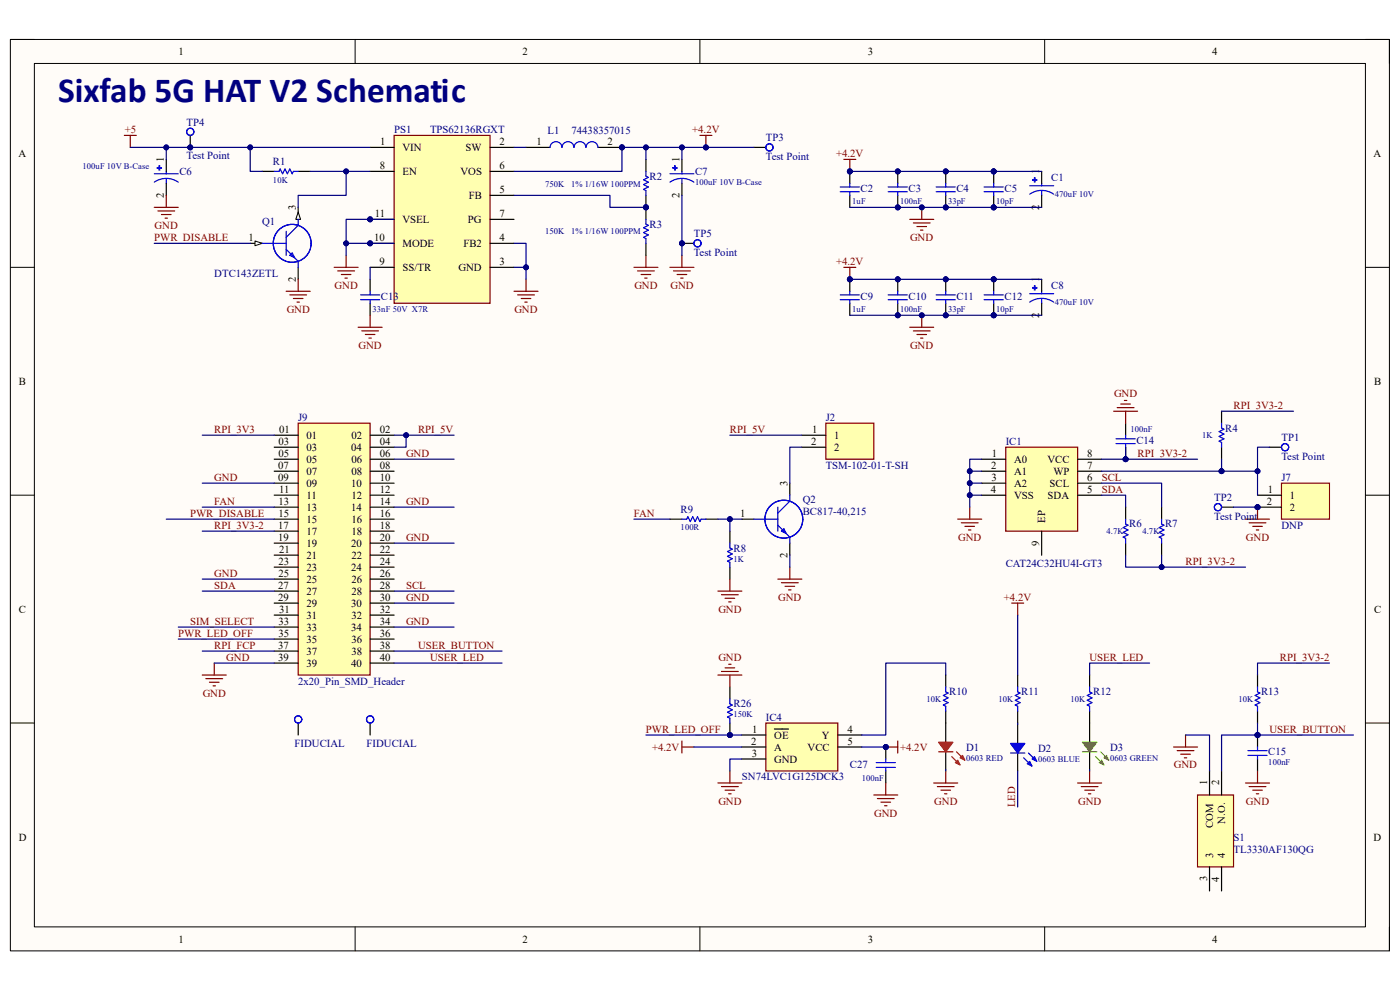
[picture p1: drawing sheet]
<svg xmlns="http://www.w3.org/2000/svg" width="297mm" height="210mm" viewBox="0 0 297 210" stroke-linecap="round" stroke-linejoin="round" font-family="sans-serif">
<defs><g id="words">
<text font-size="7.5" fill="#000080" x="12.4" y="21.6">Sixfab 5G HAT V2 Schematic</text>
<g font-size="2.3">
<text x="37.9" y="11.7">1</text>
<text x="110.9" y="11.7">2</text>
<text x="184.1" y="11.7">3</text>
<text x="257.1" y="11.7">4</text>
<text x="3.9" y="33.3">A</text>
<text x="34.8" y="34.3" transform="rotate(-90 34.8 34.3)">1</text>
<text x="80.6" y="35.9">8</text>
<text x="80.7" y="30.7">1</text>
<text x="85.4" y="32">VIN</text>
<text x="98.8" y="32">SW</text>
<text x="106" y="30.7">2</text>
<text x="106" y="35.9">6</text>
<text x="113.8" y="30.7">1</text>
<text x="128.9" y="30.7">2</text>
<text x="144.2" y="34.3" transform="rotate(-90 144.2 34.3)">1</text>
<text x="291.4" y="33.3">A</text>
<text x="34.8" y="42" transform="rotate(-90 34.8 42)">2</text>
<text x="85.4" y="37.1">EN</text>
<text x="97.7" y="37.1">VOS</text>
<text x="106" y="40.9">5</text>
<text x="144.2" y="42" transform="rotate(-90 144.2 42)">2</text>
<text x="220.5" y="36.9" transform="rotate(-90 220.5 36.9)">1</text>
<text x="62.8" y="44.5" transform="rotate(-90 62.8 44.5)">3</text>
<text x="79.5" y="46">11</text>
<text x="85.4" y="47.3">VSEL</text>
<text x="99.3" y="47.3">PG</text>
<text x="99.5" y="42.2">FB</text>
<text x="106" y="46">7</text>
<text x="220.5" y="44.5" transform="rotate(-90 220.5 44.5)">2</text>
<text x="52.7" y="51.1">1</text>
<text x="79.4" y="51.1">10</text>
<text x="85.4" y="52.4">MODE</text>
<text x="98.3" y="52.4">FB2</text>
<text x="106" y="51.1">4</text>
<text x="62.8" y="59.8" transform="rotate(-90 62.8 59.8)">2</text>
<text x="80.5" y="56.2">9</text>
<text x="85.4" y="57.4">SS/TR</text>
<text x="97.3" y="57.4">GND</text>
<text x="106" y="56.2">3</text>
<text x="220.5" y="59.8" transform="rotate(-90 220.5 59.8)">1</text>
<text x="220.5" y="67.4" transform="rotate(-90 220.5 67.4)">2</text>
<text x="4" y="81.6">B</text>
<text x="291.5" y="81.6">B</text>
<text x="59.1" y="94.4">03</text>
<text x="59.2" y="91.8">01</text>
<text x="65" y="93.1">01</text>
<text x="65" y="95.6">03</text>
<text x="74.5" y="95.6">04</text>
<text x="74.5" y="93.1">02</text>
<text x="80.6" y="91.8">02</text>
<text x="80.6" y="94.4">04</text>
<text x="172.1" y="94.4">2</text>
<text x="172.3" y="91.8">1</text>
<text x="177" y="93.1">1</text>
<text x="177" y="95.6">2</text>
<text x="59" y="99.4">07</text>
<text x="59" y="102">09</text>
<text x="59.1" y="96.9">05</text>
<text x="65" y="98.2">05</text>
<text x="65" y="100.7">07</text>
<text x="74.5" y="98.2">06</text>
<text x="74.6" y="100.7">08</text>
<text x="80.6" y="96.9">06</text>
<text x="80.6" y="99.4">08</text>
<text x="80.6" y="102">10</text>
<text x="210.3" y="99.4">2</text>
<text x="210.4" y="102">3</text>
<text x="210.4" y="96.9">1</text>
<text x="215.1" y="98.2">A0</text>
<text x="215.1" y="100.7">A1</text>
<text x="222.2" y="98.2">VCC</text>
<text x="223.5" y="100.7">WP</text>
<text x="230.6" y="96.9">8</text>
<text x="230.6" y="99.4">7</text>
<text x="230.6" y="102">6</text>
<text x="59.1" y="107.1">13</text>
<text x="59.2" y="104.5">11</text>
<text x="65" y="103.3">09</text>
<text x="65" y="105.8">11</text>
<text x="74.5" y="103.3">10</text>
<text x="74.5" y="105.8">12</text>
<text x="80.6" y="104.5">12</text>
<text x="80.6" y="107.1">14</text>
<text x="167" y="103" transform="rotate(-90 167 103)">3</text>
<text x="210.2" y="104.5">4</text>
<text x="215.1" y="103.3">A2</text>
<text x="215.1" y="105.8">VSS</text>
<text x="222.2" y="105.8">SDA</text>
<text x="222.7" y="103.3">SCL</text>
<text x="230.6" y="104.5">5</text>
<text x="268.8" y="107.1">2</text>
<text x="268.9" y="104.5">1</text>
<text x="273.6" y="105.8">1</text>
<text x="59" y="112.1">17</text>
<text x="59.1" y="109.6">15</text>
<text x="65" y="108.3">13</text>
<text x="65" y="110.9">15</text>
<text x="65" y="113.4">17</text>
<text x="74.5" y="108.3">14</text>
<text x="74.5" y="110.9">16</text>
<text x="74.6" y="113.4">18</text>
<text x="80.6" y="109.6">16</text>
<text x="80.6" y="112.1">18</text>
<text x="157" y="109.6">1</text>
<text x="221.7" y="110.9" transform="rotate(-90 221.7 110.9)">EP</text>
<text x="273.6" y="108.3">2</text>
<text x="59" y="114.7">19</text>
<text x="59.1" y="119.8">23</text>
<text x="59.2" y="117.3">21</text>
<text x="65" y="116">19</text>
<text x="65" y="118.5">21</text>
<text x="74.5" y="116">20</text>
<text x="74.5" y="118.5">22</text>
<text x="80.6" y="114.7">20</text>
<text x="80.6" y="117.3">22</text>
<text x="80.6" y="119.8">24</text>
<text x="167" y="118.3" transform="rotate(-90 167 118.3)">2</text>
<text x="220.5" y="115.7" transform="rotate(-90 220.5 115.7)">9</text>
<text x="59" y="124.9">27</text>
<text x="59.1" y="122.3">25</text>
<text x="65" y="121.1">23</text>
<text x="65" y="123.6">25</text>
<text x="74.5" y="121.1">24</text>
<text x="74.5" y="123.6">26</text>
<text x="80.6" y="122.3">26</text>
<text x="80.6" y="124.9">28</text>
<text x="4" y="130">C</text>
<text x="59" y="127.4">29</text>
<text x="59.2" y="130">31</text>
<text x="65" y="126.2">27</text>
<text x="65" y="128.7">29</text>
<text x="65" y="131.2">31</text>
<text x="74.5" y="128.7">30</text>
<text x="74.5" y="131.2">32</text>
<text x="74.6" y="126.2">28</text>
<text x="80.6" y="127.4">30</text>
<text x="80.6" y="130">32</text>
<text x="291.5" y="130">C</text>
<text x="59" y="137.6">37</text>
<text x="59.1" y="135">35</text>
<text x="59.1" y="132.5">33</text>
<text x="65" y="133.8">33</text>
<text x="65" y="136.3">35</text>
<text x="74.5" y="133.8">34</text>
<text x="74.5" y="136.3">36</text>
<text x="80.6" y="132.5">34</text>
<text x="80.6" y="135">36</text>
<text x="80.6" y="137.6">38</text>
<text x="59" y="140.1">39</text>
<text x="65" y="138.9">37</text>
<text x="65" y="141.4">39</text>
<text x="74.5" y="141.4">40</text>
<text x="74.6" y="138.9">38</text>
<text x="80.6" y="140.1">40</text>
<text x="159.6" y="155.4">1</text>
<text x="179.8" y="155.4">4</text>
<text x="159.4" y="157.9">2</text>
<text x="159.5" y="160.5">3</text>
<text x="164.3" y="156.7">OE</text>
<text x="164.3" y="159.2">A</text>
<text x="164.3" y="161.8">GND</text>
<text x="171.3" y="159.2">VCC</text>
<text x="174.3" y="156.7">Y</text>
<text x="179.8" y="157.9">5</text>
<text x="256.1" y="166.6" transform="rotate(-90 256.1 166.6)">1</text>
<text x="258.7" y="166.6" transform="rotate(-90 258.7 166.6)">2</text>
<text x="4" y="178.3">D</text>
<text x="257.4" y="175.6" transform="rotate(-90 257.4 175.6)">COM</text>
<text x="259.9" y="174.7" transform="rotate(-90 259.9 174.7)">N.O.</text>
<text x="291.4" y="178.3">D</text>
<text x="257.4" y="182.1" transform="rotate(-90 257.4 182.1)">3</text>
<text x="259.9" y="182.1" transform="rotate(-90 259.9 182.1)">4</text>
<text x="256.1" y="186.9" transform="rotate(-90 256.1 186.9)">3</text>
<text x="258.7" y="187" transform="rotate(-90 258.7 187)">4</text>
<text x="37.9" y="199.9">1</text>
<text x="110.9" y="199.9">2</text>
<text x="184.1" y="199.9">3</text>
<text x="257.1" y="199.9">4</text>
</g>
<g font-size="2.3" fill="#800000">
<text x="26.5" y="28.2">+5</text>
<text x="146.9" y="28.2">+4.2V</text>
<text x="177.4" y="33.3">+4.2V</text>
<text x="32.7" y="51.1">PWR_DISABLE</text>
<text x="32.8" y="48.6">GND</text>
<text x="193.1" y="51.1">GND</text>
<text x="177.4" y="56.2">+4.2V</text>
<text x="71" y="61.3">GND</text>
<text x="134.6" y="61.3">GND</text>
<text x="142.2" y="61.3">GND</text>
<text x="60.8" y="66.4">GND</text>
<text x="109.1" y="66.4">GND</text>
<text x="76.1" y="74">GND</text>
<text x="193.1" y="74">GND</text>
<text x="236.3" y="84.2">GND</text>
<text x="261.7" y="86.7">RPI_3V3-2</text>
<text x="45.5" y="91.8">RPI_3V3</text>
<text x="88.7" y="91.8">RPI_5V</text>
<text x="154.9" y="91.8">RPI_5V</text>
<text x="45.5" y="102">GND</text>
<text x="86.1" y="96.9">GND</text>
<text x="233.7" y="102">SCL</text>
<text x="241.3" y="96.9">RPI_3V3-2</text>
<text x="45.5" y="107.1">FAN</text>
<text x="86.1" y="107.1">GND</text>
<text x="233.7" y="104.5">SDA</text>
<text x="40.3" y="109.6">PWR_DISABLE</text>
<text x="45.5" y="112.1">RPI_3V3-2</text>
<text x="134.5" y="109.6">FAN</text>
<text x="86.1" y="114.7">GND</text>
<text x="203.3" y="114.7">GND</text>
<text x="251.5" y="119.8">RPI_3V3-2</text>
<text x="264.3" y="114.7">GND</text>
<text x="45.5" y="122.3">GND</text>
<text x="45.5" y="124.9">SDA</text>
<text x="86.2" y="124.9">SCL</text>
<text x="86.1" y="127.4">GND</text>
<text x="152.4" y="130">GND</text>
<text x="165.1" y="127.4">GND</text>
<text x="213" y="127.4">+4.2V</text>
<text x="37.8" y="135">PWR_LED_OFF</text>
<text x="40.3" y="132.5">SIM_SELECT</text>
<text x="45.5" y="137.6">RPI_FCP</text>
<text x="86.1" y="132.5">GND</text>
<text x="88.7" y="137.6">USER_BUTTON</text>
<text x="48" y="140.1">GND</text>
<text x="91.2" y="140.1">USER_LED</text>
<text x="152.4" y="140.1">GND</text>
<text x="231.1" y="140.1">USER_LED</text>
<text x="271.5" y="140.1">RPI_3V3-2</text>
<text x="43" y="147.8">GND</text>
<text x="137" y="155.4">PWR_LED_OFF</text>
<text x="269.3" y="155.4">USER_BUTTON</text>
<text x="138.3" y="159.2">+4.2V</text>
<text x="191" y="159.2">+4.2V</text>
<text x="249" y="163">GND</text>
<text x="152.4" y="170.7">GND</text>
<text x="185.5" y="173.2">GND</text>
<text x="198.2" y="170.7">GND</text>
<text x="215.4" y="171.2" transform="rotate(-90 215.4 171.2)">LED</text>
<text x="228.7" y="170.7">GND</text>
<text x="264.3" y="170.7">GND</text>
</g>
<g font-size="2.3" fill="#000080">
<text x="39.6" y="26.7">TP4</text>
<text x="83.6" y="28.2">PS1</text>
<text x="91.2" y="28.2">TPS62136RGXT</text>
<text x="116.2" y="28.4">L1</text>
<text x="121.2" y="28.4">74438357015</text>
<text x="162.5" y="30">TP3</text>
<text x="39.6" y="33.8">Test Point</text>
<text x="57.9" y="35.1">R1</text>
<text x="162.5" y="34">Test Point</text>
<text x="38.1" y="37.2">C6</text>
<text x="137.8" y="38.1">R2</text>
<text x="147.4" y="37.2">C7</text>
<text x="182.6" y="40.7">C2</text>
<text x="192.7" y="40.7">C3</text>
<text x="202.9" y="40.7">C4</text>
<text x="213.1" y="40.7">C5</text>
<text x="223" y="38.4">C1</text>
<text x="55.6" y="47.8">Q1</text>
<text x="137.8" y="48.3">R3</text>
<text x="147.2" y="50.3">TP5</text>
<text x="45.5" y="58.7">DTC143ZETL</text>
<text x="147.2" y="54.4">Test Point</text>
<text x="80.8" y="63.6">C13</text>
<text x="182.6" y="63.6">C9</text>
<text x="192.7" y="63.6">C10</text>
<text x="202.9" y="63.6">C11</text>
<text x="213.1" y="63.6">C12</text>
<text x="223" y="61.3">C8</text>
<text x="63.2" y="89.3">J9</text>
<text x="175.2" y="89.3">J2</text>
<text x="213.4" y="94.4">IC1</text>
<text x="241.1" y="94.1">C14</text>
<text x="259.9" y="91.6">R4</text>
<text x="271.9" y="93.6">TP1</text>
<text x="175.2" y="99.4">TSM-102-01-T-SH</text>
<text x="271.9" y="102">J7</text>
<text x="271.9" y="97.7">Test Point</text>
<text x="170.3" y="106.8">Q2</text>
<text x="257.6" y="106.3">TP2</text>
<text x="144.4" y="108.8">R9</text>
<text x="170.3" y="109.3">BC817-40,215</text>
<text x="239.6" y="111.9">R6</text>
<text x="247.2" y="111.9">R7</text>
<text x="257.6" y="110.4">Test Point</text>
<text x="271.9" y="112.1">DNP</text>
<text x="155.6" y="117">R8</text>
<text x="213.4" y="120.3">CAT24C32HU4I-GT3</text>
<text x="63.2" y="145.2">2x20_Pin_SMD_Header</text>
<text x="201.4" y="147.5">R10</text>
<text x="216.7" y="147.5">R11</text>
<text x="231.9" y="147.5">R12</text>
<text x="267.5" y="147.5">R13</text>
<text x="155.6" y="150.1">R26</text>
<text x="162.5" y="152.9">IC4</text>
<text x="62.5" y="158.5">FIDUCIAL</text>
<text x="77.8" y="158.5">FIDUCIAL</text>
<text x="205" y="159.2">D1</text>
<text x="220.2" y="159.5">D2</text>
<text x="235.5" y="159.2">D3</text>
<text x="269.1" y="160.2">C15</text>
<text x="157.4" y="165.6">SN74LVC1G125DCK3</text>
<text x="180.3" y="163">C27</text>
<text x="261.7" y="178.3">S1</text>
<text x="261.7" y="180.8">TL3330AF130QG</text>
</g>
<g font-size="1.8" fill="#000080">
<text x="17.5" y="35.9">100uF 10V B-Case</text>
<text x="57.9" y="38.7">10K</text>
<text x="115.7" y="39.8">750K</text>
<text x="121.2" y="39.8">1% 1/16W 100PPM</text>
<text x="147.4" y="39.3">100uF 10V B-Case</text>
<text x="223.8" y="41.9">470uF 10V</text>
<text x="180.8" y="43.3">1uF</text>
<text x="191" y="43.3">100nF</text>
<text x="201.1" y="43.3">33pF</text>
<text x="211.3" y="43.3">10pF</text>
<text x="115.7" y="49.7">150K</text>
<text x="121.2" y="49.7">1% 1/16W 100PPM</text>
<text x="223.8" y="64.8">470uF 10V</text>
<text x="79" y="66.2">33nF 50V X7R</text>
<text x="180.8" y="66.2">1uF</text>
<text x="191" y="66.2">100nF</text>
<text x="201.1" y="66.2">33pF</text>
<text x="211.3" y="66.2">10pF</text>
<text x="239.8" y="91.7">100nF</text>
<text x="255.1" y="92.9">1K</text>
<text x="144.4" y="112.5">100R</text>
<text x="234.7" y="113.3">4.7K</text>
<text x="242.4" y="113.3">4.7K</text>
<text x="155.6" y="119.1">1K</text>
<text x="196.6" y="148.9">10K</text>
<text x="211.8" y="148.9">10K</text>
<text x="227.1" y="148.9">10K</text>
<text x="262.7" y="148.9">10K</text>
<text x="155.6" y="152.2">150K</text>
<text x="205" y="161.4">0603 RED</text>
<text x="220.2" y="161.6">0603 BLUE</text>
<text x="235.5" y="161.4">0603 GREEN</text>
<text x="182.8" y="165.7">100nF</text>
<text x="269.1" y="162.4">100nF</text>
</g>
</g></defs>
<path d="M2.2 8.4h292.6v193.3h-292.6z" fill-rule="evenodd" fill="#fffcf8"/>
<path d="M2.2 8.4h292.6v193.3h-292.6z" fill="none" stroke="#000" stroke-width=".21"/>
<path d="M7.3 13.5h282.4v183.1h-282.4z" fill-rule="evenodd" fill="#fffcf8"/>
<g fill="none" stroke="#000" stroke-width=".21">
<path d="M2.2 8.4h5.1M7.3 13.5h282.4v183.1h-282.4zM75.3 8.4v5.1M148.5 8.4v5.1M221.6 8.4v5.1M289.7 8.4h5.1v5.1M2.2 56.7h5.1M289.7 56.7h5.1M2.2 105h5.1M289.7 105.1h5.1M2.2 153.4h5.1M289.7 153.4h5.1"/>
<path d="M75.3 196.6v5.1M148.5 196.6v5.1M221.6 196.6v5.1M294.8 196.6v5.1"/>
</g>
<circle cx="78.5" cy="51.6" r=".51" fill="#000080"/>
<circle cx="78.5" cy="51.6" r=".51" fill="none" stroke="#000080" stroke-width=".21"/>
<circle cx="78.5" cy="46.5" r=".51" fill="#000080"/>
<circle cx="78.5" cy="46.5" r=".51" fill="none" stroke="#000080" stroke-width=".21"/>
<path d="M83.6 28.7h20.4v35.6h-20.4z" fill-rule="evenodd" fill="#ffffb0"/>
<path d="M83.6 28.7h20.4v35.6h-20.4z" fill="none" stroke="#800000" stroke-width=".25"/>
<path d="M78.5 31.3h5.1M78.5 36.4h5.1M104 31.3h5.1M104 36.4h5.1M78.5 56.7h5.1M78.5 51.6h5.1M104 56.7h5.1M104 51.6h5.1M104 41.4h5.1M104 46.5h5.1" fill="none" stroke="#000" stroke-width=".25"/>
<circle cx="78.5" cy="51.6" r=".51" fill="#000080"/>
<circle cx="78.5" cy="51.6" r=".51" fill="none" stroke="#000080" stroke-width=".21"/>
<path d="M78.5 46.5h5.1" fill="none" stroke="#000" stroke-width=".25"/>
<circle cx="78.5" cy="46.5" r=".51" fill="#000080"/>
<circle cx="78.5" cy="46.5" r=".51" fill="none" stroke="#000080" stroke-width=".21"/>
<path d="M33.7 35.2h.2v.9h-.2z" fill-rule="evenodd" fill="#00f"/>
<path d="M33.7 35.2h.2v.9h-.2z" fill="none" stroke="#00f" stroke-width=".25"/>
<path d="M33.4 35.6h.8v.1h-.8z" fill-rule="evenodd" fill="#00f"/>
<path d="M32.7 38.6a4.4 4.4 0 0 1 5.1 0M32.7 36.9h5.1M33.4 35.6h.8v.1h-.8zM35.3 36.4v.5M35.3 37.9v1M76.5 62.6h4.1M76.5 63.6h4.1M78.5 61.8v.8M78.5 63.6v.7" fill="none" stroke="#00f" stroke-width=".25"/>
<path d="M35.3 33.8v2.6M35.3 38.9v2.5M78.5 59.3v2.5M78.5 64.3v2.6" fill="none" stroke="#000" stroke-width=".25"/>
<g fill="none" stroke="#800000" stroke-width=".25">
<path d="M26.4 28.7h2.5M27.6 28.7v2.6M32.7 44h5.1M33.5 44.8h3.6M34.3 45.5h2M35 46.3h.5M35.3 41.4v2.6M70.9 56.7h5.1M71.7 57.5h3.5M72.4 58.2h2.1M73.2 59h.5M73.4 54.2v2.5"/>
<path d="M76 69.4h5.1M76.7 70.2h3.6M77.5 71h2M78.3 71.7h.5M78.5 66.9v2.5M42.9 143.2h5.1M43.7 144h3.5M44.4 144.7h2.1M45.2 145.5h.5M45.5 140.7v2.5"/>
</g>
<circle cx="131.9" cy="31.3" r=".51" fill="#000080"/>
<circle cx="131.9" cy="31.3" r=".51" fill="none" stroke="#000080" stroke-width=".21"/>
<path d="M111.6 31.3h5.1M126.9 31.3h5" fill="none" stroke="#000" stroke-width=".25"/>
<circle cx="131.9" cy="31.3" r=".51" fill="#000080"/>
<circle cx="131.9" cy="31.3" r=".51" fill="none" stroke="#000080" stroke-width=".21"/>
<path d="M116.7 31.3a1.27 1.27 0 0 1 1.3-1.2 1.27 1.27 0 0 1 1.2 1.2 1.27 1.27 0 0 1 1.3-1.2 1.27 1.27 0 0 1 1.3 1.2 1.27 1.27 0 0 1 1.2-1.2 1.27 1.27 0 0 1 1.3 1.2 1.27 1.27 0 0 1 1.3-1.2 1.27 1.27 0 0 1 1.3 1.2" fill="none" stroke="#00f" stroke-width=".25"/>
<circle cx="137" cy="44" r=".51" fill="#000080"/>
<circle cx="137" cy="44" r=".51" fill="none" stroke="#000080" stroke-width=".21"/>
<path d="M137 33.8v2.6M137 41.4v2.6" fill="none" stroke="#000" stroke-width=".25"/>
<circle cx="137" cy="44" r=".51" fill="#000080"/>
<circle cx="137" cy="44" r=".51" fill="none" stroke="#000080" stroke-width=".21"/>
<path d="M137 36.4v1l.5 .2-1 .5 1 .5-1 .6 1 .5-1 .5 .5 .2v1" fill="none" stroke="#00f" stroke-width=".25"/>
<path d="M111.6 59.3v2.5M134.5 56.7h5.1M135.3 57.5h3.5M136 58.2h2.1M136.8 59h.5M137 54.2v2.5M109.1 61.8h5M109.8 62.6h3.6M110.6 63.3h2M111.3 64.1h.5" fill="none" stroke="#800000" stroke-width=".25"/>
<circle cx="137" cy="44" r=".51" fill="#000080"/>
<circle cx="137" cy="44" r=".51" fill="none" stroke="#000080" stroke-width=".21"/>
<path d="M137 44v2.5" fill="none" stroke="#000" stroke-width=".25"/>
<circle cx="137" cy="44" r=".51" fill="#000080"/>
<circle cx="137" cy="44" r=".51" fill="none" stroke="#000080" stroke-width=".21"/>
<path d="M137 51.6v2.6" fill="none" stroke="#000" stroke-width=".25"/>
<path d="M137 46.5v1.1l.5 .2-1 .5 1 .5-1 .5 1 .5-1 .6 .5 .2v1" fill="none" stroke="#00f" stroke-width=".25"/>
<path d="M148.5 28.7h2.5M149.8 28.7v2.6M142.1 56.7h5.1M142.9 57.5h3.5M143.6 58.2h2.1M144.4 59h.5M144.7 54.2v2.5" fill="none" stroke="#800000" stroke-width=".25"/>
<circle cx="149.8" cy="31.3" r=".51" fill="#000080"/>
<circle cx="149.8" cy="31.3" r=".51" fill="none" stroke="#000080" stroke-width=".21"/>
<path d="M143.1 35.2h.2v.9h-.2z" fill-rule="evenodd" fill="#00f"/>
<path d="M143.1 35.2h.2v.9h-.2z" fill="none" stroke="#00f" stroke-width=".25"/>
<path d="M142.8 35.6h.8v.1h-.8z" fill-rule="evenodd" fill="#00f"/>
<path d="M142.1 38.6a4.4 4.4 0 0 1 5.1 0M142.1 36.9h5.1M142.8 35.6h.8v.1h-.8zM144.7 36.4v.5M144.7 37.9v1" fill="none" stroke="#00f" stroke-width=".25"/>
<path d="M144.7 33.8v2.6M144.7 38.9v2.5" fill="none" stroke="#000" stroke-width=".25"/>
<circle cx="180.3" cy="36.4" r=".51" fill="#000080"/>
<circle cx="180.3" cy="36.4" r=".51" fill="none" stroke="#000080" stroke-width=".21"/>
<path d="M180.3 36.4v2.5M180.3 41.4v2.6" fill="none" stroke="#000" stroke-width=".25"/>
<circle cx="180.3" cy="36.4" r=".51" fill="#000080"/>
<circle cx="180.3" cy="36.4" r=".51" fill="none" stroke="#000080" stroke-width=".21"/>
<path d="M178.3 39.7h4M180.3 38.9v.8M178.3 40.7h4M180.3 40.7v.7" fill="none" stroke="#00f" stroke-width=".25"/>
<circle cx="190.5" cy="44" r=".51" fill="#000080"/>
<circle cx="190.5" cy="44" r=".51" fill="none" stroke="#000080" stroke-width=".21"/>
<circle cx="190.5" cy="36.4" r=".51" fill="#000080"/>
<circle cx="190.5" cy="36.4" r=".51" fill="none" stroke="#000080" stroke-width=".21"/>
<path d="M190.5 41.4v2.6" fill="none" stroke="#000" stroke-width=".25"/>
<circle cx="190.5" cy="44" r=".51" fill="#000080"/>
<circle cx="190.5" cy="44" r=".51" fill="none" stroke="#000080" stroke-width=".21"/>
<path d="M190.5 36.4v2.5" fill="none" stroke="#000" stroke-width=".25"/>
<circle cx="190.5" cy="36.4" r=".51" fill="#000080"/>
<circle cx="190.5" cy="36.4" r=".51" fill="none" stroke="#000080" stroke-width=".21"/>
<path d="M188.4 39.7h4.1M190.5 38.9v.8M188.4 40.7h4.1M190.5 40.7v.7" fill="none" stroke="#00f" stroke-width=".25"/>
<circle cx="200.6" cy="44" r=".51" fill="#000080"/>
<circle cx="200.6" cy="44" r=".51" fill="none" stroke="#000080" stroke-width=".21"/>
<circle cx="200.6" cy="36.4" r=".51" fill="#000080"/>
<circle cx="200.6" cy="36.4" r=".51" fill="none" stroke="#000080" stroke-width=".21"/>
<path d="M200.6 41.4v2.6" fill="none" stroke="#000" stroke-width=".25"/>
<circle cx="200.6" cy="44" r=".51" fill="#000080"/>
<circle cx="200.6" cy="44" r=".51" fill="none" stroke="#000080" stroke-width=".21"/>
<path d="M200.6 36.4v2.5" fill="none" stroke="#000" stroke-width=".25"/>
<circle cx="200.6" cy="36.4" r=".51" fill="#000080"/>
<circle cx="200.6" cy="36.4" r=".51" fill="none" stroke="#000080" stroke-width=".21"/>
<path d="M198.6 39.7h4.1M200.6 38.9v.8M198.6 40.7h4.1M200.6 40.7v.7" fill="none" stroke="#00f" stroke-width=".25"/>
<circle cx="210.8" cy="44" r=".51" fill="#000080"/>
<circle cx="210.8" cy="44" r=".51" fill="none" stroke="#000080" stroke-width=".21"/>
<circle cx="210.8" cy="36.4" r=".51" fill="#000080"/>
<circle cx="210.8" cy="36.4" r=".51" fill="none" stroke="#000080" stroke-width=".21"/>
<path d="M210.8 41.4v2.6" fill="none" stroke="#000" stroke-width=".25"/>
<circle cx="210.8" cy="44" r=".51" fill="#000080"/>
<circle cx="210.8" cy="44" r=".51" fill="none" stroke="#000080" stroke-width=".21"/>
<path d="M210.8 36.4v2.5" fill="none" stroke="#000" stroke-width=".25"/>
<circle cx="210.8" cy="36.4" r=".51" fill="#000080"/>
<circle cx="210.8" cy="36.4" r=".51" fill="none" stroke="#000080" stroke-width=".21"/>
<path d="M208.8 39.7h4.1M210.8 38.9v.8M208.8 40.7h4.1M210.8 40.7v.7" fill="none" stroke="#00f" stroke-width=".25"/>
<path d="M193 46.5h5.1M193.8 47.3h3.5M194.5 48.1h2.1M195.3 48.8h.5M195.5 44v2.5" fill="none" stroke="#800000" stroke-width=".25"/>
<circle cx="195.5" cy="44" r=".51" fill="#000080"/>
<circle cx="195.5" cy="44" r=".51" fill="none" stroke="#000080" stroke-width=".21"/>
<path d="M179 33.8h2.6M180.3 33.8v2.6" fill="none" stroke="#800000" stroke-width=".25"/>
<circle cx="180.3" cy="36.4" r=".51" fill="#000080"/>
<circle cx="180.3" cy="36.4" r=".51" fill="none" stroke="#000080" stroke-width=".21"/>
<path d="M219.5 37.7h.1v.9h-.1z" fill-rule="evenodd" fill="#00f"/>
<path d="M219.5 37.7h.1v.9h-.1z" fill="none" stroke="#00f" stroke-width=".25"/>
<path d="M219.1 38.1h.9v.1h-.9z" fill-rule="evenodd" fill="#00f"/>
<path d="M218.5 39.4h5M219.1 38.1h.9v.1h-.9zM221 38.9v.5M218.5 41.2a4.4 4.4 0 0 1 5 0M221 40.4v1" fill="none" stroke="#00f" stroke-width=".25"/>
<path d="M221 36.4v2.5M53.1 51.6h2.5M221 41.4v2.6" fill="none" stroke="#000" stroke-width=".25"/>
<path d="M54.1 51.1l1.5 .5-1.5 .5z" fill="#f8fcff"/>
<path d="M54.1 51.1l1.5 .5-1.5 .5z" fill="none" stroke="#000" stroke-width=".21"/>
<path d="M63.3 44v2.5M63.3 56.7v2.6" fill="none" stroke="#000" stroke-width=".25"/>
<path d="M63.3 45l.5 1.5h-1.1z" fill="#f8fcff"/>
<path d="M63.3 45l.5 1.5h-1.1z" fill="none" stroke="#000" stroke-width=".21"/>
<g fill="none" stroke="#00f" stroke-width=".25">
<path d="M58.2 36.4h1l.2-.6 .6 1.1 .5-1.1 .5 1.1 .5-1.1 .5 1.1 .2-.5h1.1M55.6 51.6h5.1M60.7 49.1v5.1M60.7 52.9l2.6 2.5v1.3M62 53.7l.5 1-1-.5zM63.3 46.5v1.3l-2.6 2.5"/>
<circle cx="62" cy="51.6" r="4"/>
</g>
<path d="M55.6 36.4h2.6M63.3 36.4h2.5" fill="none" stroke="#000" stroke-width=".25"/>
<path d="M63.3 59.3v2.5M60.7 61.8h5.1M61.5 62.6h3.5M62.2 63.3h2.1M63 64.1h.5" fill="none" stroke="#800000" stroke-width=".25"/>
<circle cx="180.3" cy="59.3" r=".51" fill="#000080"/>
<circle cx="180.3" cy="59.3" r=".51" fill="none" stroke="#000080" stroke-width=".21"/>
<path d="M180.3 59.3v2.5M180.3 64.3v2.6" fill="none" stroke="#000" stroke-width=".25"/>
<circle cx="180.3" cy="59.3" r=".51" fill="#000080"/>
<circle cx="180.3" cy="59.3" r=".51" fill="none" stroke="#000080" stroke-width=".21"/>
<path d="M178.3 62.6h4M178.3 63.6h4M180.3 61.8v.8M180.3 63.6v.7" fill="none" stroke="#00f" stroke-width=".25"/>
<circle cx="190.5" cy="66.9" r=".51" fill="#000080"/>
<circle cx="190.5" cy="66.9" r=".51" fill="none" stroke="#000080" stroke-width=".21"/>
<circle cx="190.5" cy="59.3" r=".51" fill="#000080"/>
<circle cx="190.5" cy="59.3" r=".51" fill="none" stroke="#000080" stroke-width=".21"/>
<path d="M190.5 64.3v2.6" fill="none" stroke="#000" stroke-width=".25"/>
<circle cx="190.5" cy="66.9" r=".51" fill="#000080"/>
<circle cx="190.5" cy="66.9" r=".51" fill="none" stroke="#000080" stroke-width=".21"/>
<path d="M190.5 59.3v2.5" fill="none" stroke="#000" stroke-width=".25"/>
<circle cx="190.5" cy="59.3" r=".51" fill="#000080"/>
<circle cx="190.5" cy="59.3" r=".51" fill="none" stroke="#000080" stroke-width=".21"/>
<path d="M188.4 62.6h4.1M188.4 63.6h4.1M190.5 61.8v.8M190.5 63.6v.7" fill="none" stroke="#00f" stroke-width=".25"/>
<circle cx="200.6" cy="66.9" r=".51" fill="#000080"/>
<circle cx="200.6" cy="66.9" r=".51" fill="none" stroke="#000080" stroke-width=".21"/>
<circle cx="200.6" cy="59.3" r=".51" fill="#000080"/>
<circle cx="200.6" cy="59.3" r=".51" fill="none" stroke="#000080" stroke-width=".21"/>
<path d="M200.6 64.3v2.6" fill="none" stroke="#000" stroke-width=".25"/>
<circle cx="200.6" cy="66.9" r=".51" fill="#000080"/>
<circle cx="200.6" cy="66.9" r=".51" fill="none" stroke="#000080" stroke-width=".21"/>
<path d="M200.6 59.3v2.5" fill="none" stroke="#000" stroke-width=".25"/>
<circle cx="200.6" cy="59.3" r=".51" fill="#000080"/>
<circle cx="200.6" cy="59.3" r=".51" fill="none" stroke="#000080" stroke-width=".21"/>
<path d="M198.6 62.6h4.1M198.6 63.6h4.1M200.6 61.8v.8M200.6 63.6v.7" fill="none" stroke="#00f" stroke-width=".25"/>
<circle cx="210.8" cy="66.9" r=".51" fill="#000080"/>
<circle cx="210.8" cy="66.9" r=".51" fill="none" stroke="#000080" stroke-width=".21"/>
<circle cx="210.8" cy="59.3" r=".51" fill="#000080"/>
<circle cx="210.8" cy="59.3" r=".51" fill="none" stroke="#000080" stroke-width=".21"/>
<path d="M210.8 64.3v2.6" fill="none" stroke="#000" stroke-width=".25"/>
<circle cx="210.8" cy="66.9" r=".51" fill="#000080"/>
<circle cx="210.8" cy="66.9" r=".51" fill="none" stroke="#000080" stroke-width=".21"/>
<path d="M210.8 59.3v2.5" fill="none" stroke="#000" stroke-width=".25"/>
<circle cx="210.8" cy="59.3" r=".51" fill="#000080"/>
<circle cx="210.8" cy="59.3" r=".51" fill="none" stroke="#000080" stroke-width=".21"/>
<path d="M208.8 62.6h4.1M208.8 63.6h4.1M210.8 61.8v.8M210.8 63.6v.7" fill="none" stroke="#00f" stroke-width=".25"/>
<path d="M193 69.4h5.1M193.8 70.2h3.5M194.5 71h2.1M195.3 71.7h.5M195.5 66.9v2.5" fill="none" stroke="#800000" stroke-width=".25"/>
<circle cx="195.5" cy="66.9" r=".51" fill="#000080"/>
<circle cx="195.5" cy="66.9" r=".51" fill="none" stroke="#000080" stroke-width=".21"/>
<path d="M179 56.7h2.6M180.3 56.7v2.6" fill="none" stroke="#800000" stroke-width=".25"/>
<circle cx="180.3" cy="59.3" r=".51" fill="#000080"/>
<circle cx="180.3" cy="59.3" r=".51" fill="none" stroke="#000080" stroke-width=".21"/>
<path d="M219.5 60.6h.1v.9h-.1z" fill-rule="evenodd" fill="#00f"/>
<path d="M219.5 60.6h.1v.9h-.1z" fill="none" stroke="#00f" stroke-width=".25"/>
<path d="M219.1 61h.9v.1h-.9z" fill-rule="evenodd" fill="#00f"/>
<path d="M218.5 64.1a4.4 4.4 0 0 1 5 0M218.5 62.3h5M219.1 61h.9v.1h-.9zM221 61.8v.5M221 63.3v1" fill="none" stroke="#00f" stroke-width=".25"/>
<path d="M221 59.3v2.5M221 64.3v2.6" fill="none" stroke="#000" stroke-width=".25"/>
<path d="M213.4 94.9h15.2v17.8h-15.2z" fill-rule="evenodd" fill="#ffffb0"/>
<path d="M213.4 94.9h15.2v17.8h-15.2z" fill="none" stroke="#800000" stroke-width=".25"/>
<g fill="none" stroke="#000" stroke-width=".25">
<path d="M208.3 97.4h5.1M208.3 100h5.1M228.6 97.4h5.1M228.6 100h5.1M208.3 102.5h5.1M208.3 105.1h5.1M221 112.7v5.1M228.6 102.5h5.1M228.6 105.1h5.1M238.8 107.6v2.5M238.8 115.2v2.6M246.4 107.6v2.5"/>
<path d="M246.4 115.2v2.6"/>
</g>
<path d="M238.8 110.1v1.1l.5 .2-1 .5 1 .5-1 .5 1 .5-1 .6 .5 .2v1M246.4 110.1v1.1l.5 .2-1 .5 1 .5-1 .5 1 .5-1 .6 .5 .2v1" fill="none" stroke="#00f" stroke-width=".25"/>
<circle cx="238.8" cy="97.4" r=".51" fill="#000080"/>
<circle cx="238.8" cy="97.4" r=".51" fill="none" stroke="#000080" stroke-width=".21"/>
<path d="M238.8 89.8v2.5M238.8 94.9v2.5" fill="none" stroke="#000" stroke-width=".25"/>
<circle cx="238.8" cy="97.4" r=".51" fill="#000080"/>
<circle cx="238.8" cy="97.4" r=".51" fill="none" stroke="#000080" stroke-width=".21"/>
<path d="M236.8 94.1h4M236.8 93.1h4M238.8 92.3v.8M238.8 94.1v.8" fill="none" stroke="#00f" stroke-width=".25"/>
<g fill="none" stroke="#800000" stroke-width=".25">
<path d="M236.3 87.2h5M237 86.5h3.6M237.8 85.7h2M238.5 85h.6M238.8 87.2v2.6M203.2 110.1h5.1M203.9 110.9h3.6M204.7 111.7h2M205.5 112.4h.5M205.7 107.6v2.5M264.2 110.1h5.1M265 110.9h3.6"/>
<path d="M265.8 111.7h2M266.5 112.4h.5M266.8 107.6v2.5"/>
</g>
<circle cx="266.8" cy="107.6" r=".51" fill="#000080"/>
<circle cx="266.8" cy="107.6" r=".51" fill="none" stroke="#000080" stroke-width=".21"/>
<path d="M259.2 87.2v2.6M259.2 94.9v2.5M266.8 143.2v2.6M266.8 150.8v2.6" fill="none" stroke="#000" stroke-width=".25"/>
<path d="M259.2 89.8v1l.5 .3-1.1 .5 1.1 .5-1.1 .5 1.1 .5-1.1 .5 .6 .3v1M266.8 145.8v1l.5 .2-1 .5 1 .5-1 .5 1 .6-1 .5 .5 .2v1" fill="none" stroke="#00f" stroke-width=".25"/>
<path d="M249 158.5h5.1M249.7 159.2h3.6M250.5 160h2M251.5 155.9v2.6M251.3 160.8h.5" fill="none" stroke="#800000" stroke-width=".25"/>
<circle cx="266.8" cy="155.9" r=".51" fill="#000080"/>
<circle cx="266.8" cy="155.9" r=".51" fill="none" stroke="#000080" stroke-width=".21"/>
<path d="M266.8 155.9v2.6M266.8 161v2.6" fill="none" stroke="#000" stroke-width=".25"/>
<circle cx="266.8" cy="155.9" r=".51" fill="#000080"/>
<circle cx="266.8" cy="155.9" r=".51" fill="none" stroke="#000080" stroke-width=".21"/>
<path d="M214.4 159.7h3M264.7 159.2h4.1M266.8 158.5v.7M264.7 160.3h4.1M266.8 160.3v.7" fill="none" stroke="#00f" stroke-width=".25"/>
<path d="M264.2 166.1h5.1M265 166.9h3.6M265.8 167.6h2M266.5 168.4h.5M266.8 163.6v2.5" fill="none" stroke="#800000" stroke-width=".25"/>
<path d="M215.9 153.6v4.4M215.9 159.7v3.9" fill="none" stroke="#000" stroke-width=".25"/>
<path d="M214.4 157.7h3l-1.5 2z" fill="#00f"/>
<path d="M214.4 157.7h3l-1.5 2zM218.2 159.7l1.3 1.3" fill="none" stroke="#00f" stroke-width=".25"/>
<path d="M219 161l.5-.5 .5 1z" fill="#00f"/>
<path d="M217.2 160.8l1.5 1.5M219 161l.5-.5 .5 1z" fill="none" stroke="#00f" stroke-width=".25"/>
<path d="M217.9 162l.6-.5 .5 1z" fill="#00f"/>
<path d="M217.9 162l.6-.5 .5 1z" fill="none" stroke="#00f" stroke-width=".25"/>
<path d="M231.2 153.4v4.3M231.2 159.5v3.8" fill="none" stroke="#000" stroke-width=".25"/>
<path d="M229.6 159.5h3.1" fill="none" stroke="#0f0" stroke-width=".25"/>
<path d="M229.6 157.5h3.1l-1.5 2z" fill="#0f0"/>
<path d="M229.6 157.5h3.1l-1.5 2zM233.5 159.5l1.2 1.3" fill="none" stroke="#0f0" stroke-width=".25"/>
<path d="M234.2 160.8l.5-.5 .5 1z" fill="#0f0"/>
<path d="M232.4 160.5l1.6 1.5M234.2 160.8l.5-.5 .5 1z" fill="none" stroke="#0f0" stroke-width=".25"/>
<path d="M233.2 161.8l.5-.5 .5 1z" fill="#0f0"/>
<path d="M233.2 161.8l.5-.5 .5 1z" fill="none" stroke="#0f0" stroke-width=".25"/>
<path d="M200.6 153.4v4.3M200.6 159.5v3.8" fill="none" stroke="#000" stroke-width=".25"/>
<path d="M199.1 159.5h3.1" fill="none" stroke="#f00" stroke-width=".25"/>
<path d="M199.1 157.5h3.1l-1.6 2z" fill="#f00"/>
<path d="M199.1 157.5h3.1l-1.6 2zM202.9 159.5l1.3 1.3" fill="none" stroke="#f00" stroke-width=".25"/>
<path d="M203.7 160.8l.5-.5 .5 1z" fill="#f00"/>
<path d="M201.9 160.5l1.5 1.5M203.7 160.8l.5-.5 .5 1z" fill="none" stroke="#f00" stroke-width=".25"/>
<path d="M202.7 161.8l.5-.5 .5 1z" fill="#f00"/>
<path d="M202.7 161.8l.5-.5 .5 1z" fill="none" stroke="#f00" stroke-width=".25"/>
<path d="M142.1 110.1h2.6M149.8 110.1h2.5M157.4 110.1h2.5M167.6 102.5v2.5M167.6 115.2v2.6M200.6 143.2v2.6M200.6 150.8v2.6M215.9 143.2v2.6M215.9 150.8v2.6M231.2 143.2v2.6M231.2 150.8v2.6" fill="none" stroke="#000" stroke-width=".25"/>
<g fill="none" stroke="#00f" stroke-width=".25">
<path d="M144.7 110.1h1l.2-.5 .5 1 .6-1 .5 1 .5-1 .5 1 .2-.5h1.1M159.9 110.1h5.1M165 107.6v5.1M165 111.4l2.6 2.6v1.2M165.8 112.7l.5-.5 .5 1zM167.6 105v1.3l-2.6 2.6M200.6 145.8v1l.5 .2-1 .5 1 .5-1 .5 1 .6-1 .5 .5 .2v1M215.9 145.8v1l.5 .2-1 .5 1 .5-1 .5 1 .6-1 .5 .5 .2v1M231.2 145.8v1l.5 .2-1 .5 1 .5-1 .5 1 .6-1 .5 .5 .2v1"/>
<circle cx="166.3" cy="110.1" r="4"/>
</g>
<g fill="none" stroke="#800000" stroke-width=".25">
<path d="M165 122.9h5.1M165.8 123.6h3.5M166.5 124.4h2.1M167.3 125.1h.5M167.6 120.3v2.6M214.6 127.9h2.6M215.9 127.9v2.6M198.1 166.1h5.1M198.9 166.9h3.5M199.6 167.6h2.1M200.4 168.4h.5M200.6 163.6v2.5"/>
<path d="M228.6 166.1h5.1M229.4 166.9h3.5M230.1 167.6h2.1M230.9 168.4h.5M231.2 163.6v2.5"/>
</g>
<path d="M175.2 89.8h10.2v7.6h-10.2z" fill-rule="evenodd" fill="#ffffb0"/>
<path d="M175.2 89.8h10.2v7.6h-10.2z" fill="none" stroke="#800000" stroke-width=".25"/>
<path d="M170.1 92.3h5.1M170.1 94.9h5.1" fill="none" stroke="#000" stroke-width=".25"/>
<path d="M63.3 89.8h15.2v53.4h-15.2z" fill-rule="evenodd" fill="#ffffb0"/>
<path d="M63.3 89.8h15.2v53.4h-15.2z" fill="none" stroke="#800000" stroke-width=".25"/>
<g fill="none" stroke="#000" stroke-width=".25">
<path d="M159.9 31.3h2.6M58.2 92.3h5.1M58.2 94.9h5.1M58.2 97.4h5.1M58.2 100h5.1M78.5 92.3h5.1M78.5 94.9h5.1M78.5 97.4h5.1M78.5 100h5.1M58.2 102.5h5.1M58.2 105h5.1M58.2 107.6h5.1"/>
<path d="M58.2 110.1h5.1M58.2 112.7h5.1M58.2 115.2h5.1M58.2 117.8h5.1M78.5 102.5h5.1M78.5 105h5.1M78.5 107.6h5.1M78.5 110.1h5.1M78.5 112.7h5.1M78.5 115.2h5.1M78.5 117.8h5.1M58.2 120.3h5.1"/>
<path d="M58.2 122.9h5.1M58.2 125.4h5.1M58.2 127.9h5.1M58.2 130.5h5.1M58.2 133h5.1M58.2 135.6h5.1M58.2 138.1h5.1M78.5 120.3h5.1M78.5 122.9h5.1M78.5 125.4h5.1M78.5 127.9h5.1M78.5 130.5h5.1"/>
<path d="M78.5 133h5.1M78.5 135.6h5.1M78.5 138.1h5.1M58.2 140.7h5.1M78.5 140.7h5.1"/>
</g>
<circle cx="163.2" cy="31.3" r=".76" fill="none" stroke="#00f" stroke-width=".25"/>
<circle cx="266.8" cy="107.6" r=".51" fill="#000080"/>
<circle cx="266.8" cy="107.6" r=".51" fill="none" stroke="#000080" stroke-width=".21"/>
<path d="M271.9 102.5h10.1v7.6h-10.1z" fill-rule="evenodd" fill="#ffffb0"/>
<path d="M271.9 102.5h10.1v7.6h-10.1z" fill="none" stroke="#800000" stroke-width=".25"/>
<path d="M266.8 105.1h5.1M266.8 107.6h5.1" fill="none" stroke="#000" stroke-width=".25"/>
<circle cx="266.8" cy="107.6" r=".51" fill="#000080"/>
<circle cx="266.8" cy="107.6" r=".51" fill="none" stroke="#000080" stroke-width=".21"/>
<path d="M269.3 94.9h2.6M259.2 107.6h2.5" fill="none" stroke="#000" stroke-width=".25"/>
<g fill="none" stroke="#00f" stroke-width=".25">
<circle cx="272.6" cy="94.9" r=".76"/>
<circle cx="258.4" cy="107.6" r=".76"/>
</g>
<path d="M254.1 168.6h7.6v15.3h-7.6z" fill-rule="evenodd" fill="#ffffb0"/>
<path d="M152.3 125.4h5.1M153.1 126.2h3.5M153.8 126.9h2.1M154.6 127.7h.5M154.8 122.9v2.5M254.1 168.6h7.6v15.3h-7.6z" fill="none" stroke="#800000" stroke-width=".25"/>
<path d="M154.8 112.7v2.5M154.8 120.3v2.6M256.6 163.6v5M259.2 163.6v5M256.6 183.9v5.1M259.2 183.9v5.1" fill="none" stroke="#000" stroke-width=".25"/>
<path d="M154.8 115.2v1l.6 .3-1.1 .5 1.1 .5-1.1 .5 1.1 .5-1.1 .5 .5 .3v1" fill="none" stroke="#00f" stroke-width=".25"/>
<circle cx="40.4" cy="31.3" r=".51" fill="#000080"/>
<circle cx="40.4" cy="31.3" r=".51" fill="none" stroke="#000080" stroke-width=".21"/>
<path d="M40.4 28.7v2.6" fill="none" stroke="#000" stroke-width=".25"/>
<circle cx="40.4" cy="31.3" r=".51" fill="#000080"/>
<circle cx="40.4" cy="31.3" r=".51" fill="none" stroke="#000080" stroke-width=".21"/>
<circle cx="40.4" cy="28" r=".76" fill="none" stroke="#00f" stroke-width=".25"/>
<circle cx="144.7" cy="51.6" r=".51" fill="#000080"/>
<circle cx="144.7" cy="51.6" r=".51" fill="none" stroke="#000080" stroke-width=".21"/>
<path d="M144.7 51.6h2.5" fill="none" stroke="#000" stroke-width=".25"/>
<circle cx="144.7" cy="51.6" r=".51" fill="#000080"/>
<circle cx="144.7" cy="51.6" r=".51" fill="none" stroke="#000080" stroke-width=".21"/>
<g fill="none" stroke="#00f" stroke-width=".25">
<circle cx="148" cy="51.6" r=".76"/>
<circle cx="63.3" cy="152.6" r=".76"/>
<circle cx="78.5" cy="152.6" r=".76"/>
</g>
<path d="M63.3 153.4v2.5M78.5 153.4v2.5" fill="none" stroke="#000" stroke-width=".25"/>
<path d="M162.5 153.4h15.2v10.2h-15.2z" fill-rule="evenodd" fill="#ffffb0"/>
<path d="M144.7 157.2v2.5M144.7 158.5h2.5M162.5 153.4h15.2v10.2h-15.2zM152.3 166.1h5.1M153.1 166.9h3.5M153.8 167.6h2.1M154.6 168.4h.5M154.8 163.6v2.5" fill="none" stroke="#800000" stroke-width=".25"/>
<path d="M157.4 155.9h5.1M157.4 158.5h5.1M164.3 154.7h3M177.7 155.9h5.1M177.7 158.5h5.1M157.4 161h5.1" fill="none" stroke="#000" stroke-width=".25"/>
<circle cx="187.9" cy="158.5" r=".51" fill="#000080"/>
<circle cx="187.9" cy="158.5" r=".51" fill="none" stroke="#000080" stroke-width=".21"/>
<path d="M187.9 158.5v2.5M187.9 163.6v2.5" fill="none" stroke="#000" stroke-width=".25"/>
<circle cx="187.9" cy="158.5" r=".51" fill="#000080"/>
<circle cx="187.9" cy="158.5" r=".51" fill="none" stroke="#000080" stroke-width=".21"/>
<path d="M185.9 161.8h4M185.9 162.8h4M187.9 161v.8M187.9 162.8v.8" fill="none" stroke="#00f" stroke-width=".25"/>
<path d="M187.9 158.5h2.6M190.5 157.2v2.5M185.4 168.6h5.1M186.1 169.4h3.6M186.9 170.2h2M187.7 170.9h.5M187.9 166.1v2.5" fill="none" stroke="#800000" stroke-width=".25"/>
<circle cx="187.9" cy="158.5" r=".51" fill="#000080"/>
<circle cx="187.9" cy="158.5" r=".51" fill="none" stroke="#000080" stroke-width=".21"/>
<circle cx="154.8" cy="155.9" r=".51" fill="#000080"/>
<circle cx="154.8" cy="155.9" r=".51" fill="none" stroke="#000080" stroke-width=".21"/>
<path d="M154.8 145.7v2.6M154.8 153.4v2.5" fill="none" stroke="#000" stroke-width=".25"/>
<circle cx="154.8" cy="155.9" r=".51" fill="#000080"/>
<circle cx="154.8" cy="155.9" r=".51" fill="none" stroke="#000080" stroke-width=".21"/>
<path d="M154.8 148.3v1l.6 .3-1.1 .5 1.1 .5-1.1 .5 1.1 .5-1.1 .5 .5 .3v1" fill="none" stroke="#00f" stroke-width=".25"/>
<path d="M152.3 143.2h5.1M153.1 142.4h3.5M153.8 141.7h2.1M154.6 140.9h.5M154.8 143.2v2.5" fill="none" stroke="#800000" stroke-width=".25"/>
<path d="M35.3 31.3v2.5M42.9 92.3h15.3M83.6 97.4h12.7M42.9 102.5h15.3M42.9 112.7h15.3M83.6 115.2h12.7M83.6 107.6h12.7M42.9 122.9h15.3M83.6 133h12.7M83.6 127.9h12.7M45.5 140.7h12.7" fill="none" stroke="#000080" stroke-width=".25"/>
<circle cx="35.3" cy="31.3" r=".51" fill="#000080"/>
<circle cx="35.3" cy="31.3" r=".51" fill="none" stroke="#000080" stroke-width=".21"/>
<path d="M109.1 31.3h2.5M131.9 31.3v5.1h-22.8M78.5 56.7v2.6" fill="none" stroke="#000080" stroke-width=".25"/>
<circle cx="131.9" cy="31.3" r=".51" fill="#000080"/>
<circle cx="131.9" cy="31.3" r=".51" fill="none" stroke="#000080" stroke-width=".21"/>
<path d="M109.1 41.4h20.3v2.6h7.6" fill="none" stroke="#000080" stroke-width=".25"/>
<circle cx="137" cy="44" r=".51" fill="#000080"/>
<circle cx="137" cy="44" r=".51" fill="none" stroke="#000080" stroke-width=".21"/>
<path d="M131.9 31.3h5.1v2.5" fill="none" stroke="#000080" stroke-width=".25"/>
<circle cx="137" cy="31.3" r=".51" fill="#000080"/>
<circle cx="137" cy="31.3" r=".51" fill="none" stroke="#000080" stroke-width=".21"/>
<circle cx="131.9" cy="31.3" r=".51" fill="#000080"/>
<circle cx="131.9" cy="31.3" r=".51" fill="none" stroke="#000080" stroke-width=".21"/>
<path d="M137 31.3h7.7v2.5" fill="none" stroke="#000080" stroke-width=".25"/>
<circle cx="144.7" cy="31.3" r=".51" fill="#000080"/>
<circle cx="144.7" cy="31.3" r=".51" fill="none" stroke="#000080" stroke-width=".21"/>
<circle cx="137" cy="31.3" r=".51" fill="#000080"/>
<circle cx="137" cy="31.3" r=".51" fill="none" stroke="#000080" stroke-width=".21"/>
<path d="M144.7 41.4v12.8" fill="none" stroke="#000080" stroke-width=".25"/>
<circle cx="144.7" cy="51.6" r=".51" fill="#000080"/>
<circle cx="144.7" cy="51.6" r=".51" fill="none" stroke="#000080" stroke-width=".21"/>
<path d="M144.7 31.3h5.1" fill="none" stroke="#000080" stroke-width=".25"/>
<circle cx="144.7" cy="31.3" r=".51" fill="#000080"/>
<circle cx="144.7" cy="31.3" r=".51" fill="none" stroke="#000080" stroke-width=".21"/>
<circle cx="149.8" cy="31.3" r=".51" fill="#000080"/>
<circle cx="149.8" cy="31.3" r=".51" fill="none" stroke="#000080" stroke-width=".21"/>
<path d="M109.1 51.6h2.5v5.1" fill="none" stroke="#000080" stroke-width=".25"/>
<circle cx="111.6" cy="56.7" r=".51" fill="#000080"/>
<circle cx="111.6" cy="56.7" r=".51" fill="none" stroke="#000080" stroke-width=".21"/>
<path d="M109.1 56.7h2.5v2.6" fill="none" stroke="#000080" stroke-width=".25"/>
<circle cx="111.6" cy="56.7" r=".51" fill="#000080"/>
<circle cx="111.6" cy="56.7" r=".51" fill="none" stroke="#000080" stroke-width=".21"/>
<path d="M180.3 36.4h30.5" fill="none" stroke="#000080" stroke-width=".25"/>
<circle cx="180.3" cy="36.4" r=".51" fill="#000080"/>
<circle cx="180.3" cy="36.4" r=".51" fill="none" stroke="#000080" stroke-width=".21"/>
<circle cx="190.5" cy="36.4" r=".51" fill="#000080"/>
<circle cx="190.5" cy="36.4" r=".51" fill="none" stroke="#000080" stroke-width=".21"/>
<circle cx="200.6" cy="36.4" r=".51" fill="#000080"/>
<circle cx="200.6" cy="36.4" r=".51" fill="none" stroke="#000080" stroke-width=".21"/>
<circle cx="210.8" cy="36.4" r=".51" fill="#000080"/>
<circle cx="210.8" cy="36.4" r=".51" fill="none" stroke="#000080" stroke-width=".21"/>
<path d="M210.8 36.4h10.2" fill="none" stroke="#000080" stroke-width=".25"/>
<circle cx="210.8" cy="36.4" r=".51" fill="#000080"/>
<circle cx="210.8" cy="36.4" r=".51" fill="none" stroke="#000080" stroke-width=".21"/>
<path d="M210.8 44h10.2" fill="none" stroke="#000080" stroke-width=".25"/>
<circle cx="210.8" cy="44" r=".51" fill="#000080"/>
<circle cx="210.8" cy="44" r=".51" fill="none" stroke="#000080" stroke-width=".21"/>
<path d="M73.4 51.6h10.2" fill="none" stroke="#000080" stroke-width=".25"/>
<circle cx="78.5" cy="51.6" r=".51" fill="#000080"/>
<circle cx="78.5" cy="51.6" r=".51" fill="none" stroke="#000080" stroke-width=".21"/>
<circle cx="73.4" cy="51.6" r=".51" fill="#000080"/>
<circle cx="73.4" cy="51.6" r=".51" fill="none" stroke="#000080" stroke-width=".21"/>
<path d="M78.5 36.4h-5.1v5h-10.1v2.6" fill="none" stroke="#000080" stroke-width=".25"/>
<circle cx="73.4" cy="36.4" r=".51" fill="#000080"/>
<circle cx="73.4" cy="36.4" r=".51" fill="none" stroke="#000080" stroke-width=".21"/>
<path d="M65.8 36.4h7.6" fill="none" stroke="#000080" stroke-width=".25"/>
<circle cx="73.4" cy="36.4" r=".51" fill="#000080"/>
<circle cx="73.4" cy="36.4" r=".51" fill="none" stroke="#000080" stroke-width=".21"/>
<path d="M53.1 31.3v5.1h2.5" fill="none" stroke="#000080" stroke-width=".25"/>
<circle cx="53.1" cy="31.3" r=".51" fill="#000080"/>
<circle cx="53.1" cy="31.3" r=".51" fill="none" stroke="#000080" stroke-width=".21"/>
<path d="M180.3 59.3h30.5" fill="none" stroke="#000080" stroke-width=".25"/>
<circle cx="180.3" cy="59.3" r=".51" fill="#000080"/>
<circle cx="180.3" cy="59.3" r=".51" fill="none" stroke="#000080" stroke-width=".21"/>
<circle cx="190.5" cy="59.3" r=".51" fill="#000080"/>
<circle cx="190.5" cy="59.3" r=".51" fill="none" stroke="#000080" stroke-width=".21"/>
<circle cx="200.6" cy="59.3" r=".51" fill="#000080"/>
<circle cx="200.6" cy="59.3" r=".51" fill="none" stroke="#000080" stroke-width=".21"/>
<circle cx="210.8" cy="59.3" r=".51" fill="#000080"/>
<circle cx="210.8" cy="59.3" r=".51" fill="none" stroke="#000080" stroke-width=".21"/>
<path d="M180.3 66.9h30.5" fill="none" stroke="#000080" stroke-width=".25"/>
<circle cx="190.5" cy="66.9" r=".51" fill="#000080"/>
<circle cx="190.5" cy="66.9" r=".51" fill="none" stroke="#000080" stroke-width=".21"/>
<circle cx="195.5" cy="66.9" r=".51" fill="#000080"/>
<circle cx="195.5" cy="66.9" r=".51" fill="none" stroke="#000080" stroke-width=".21"/>
<circle cx="200.6" cy="66.9" r=".51" fill="#000080"/>
<circle cx="200.6" cy="66.9" r=".51" fill="none" stroke="#000080" stroke-width=".21"/>
<circle cx="210.8" cy="66.9" r=".51" fill="#000080"/>
<circle cx="210.8" cy="66.9" r=".51" fill="none" stroke="#000080" stroke-width=".21"/>
<path d="M210.8 59.3h10.2" fill="none" stroke="#000080" stroke-width=".25"/>
<circle cx="210.8" cy="59.3" r=".51" fill="#000080"/>
<circle cx="210.8" cy="59.3" r=".51" fill="none" stroke="#000080" stroke-width=".21"/>
<path d="M210.8 66.9h10.2" fill="none" stroke="#000080" stroke-width=".25"/>
<circle cx="210.8" cy="66.9" r=".51" fill="#000080"/>
<circle cx="210.8" cy="66.9" r=".51" fill="none" stroke="#000080" stroke-width=".21"/>
<path d="M27.6 31.3h50.9" fill="none" stroke="#000080" stroke-width=".25"/>
<circle cx="53.1" cy="31.3" r=".51" fill="#000080"/>
<circle cx="53.1" cy="31.3" r=".51" fill="none" stroke="#000080" stroke-width=".21"/>
<circle cx="40.4" cy="31.3" r=".51" fill="#000080"/>
<circle cx="40.4" cy="31.3" r=".51" fill="none" stroke="#000080" stroke-width=".21"/>
<circle cx="35.3" cy="31.3" r=".51" fill="#000080"/>
<circle cx="35.3" cy="31.3" r=".51" fill="none" stroke="#000080" stroke-width=".21"/>
<path d="M83.6 46.5h-10.2v7.7" fill="none" stroke="#000080" stroke-width=".25"/>
<circle cx="73.4" cy="51.6" r=".51" fill="#000080"/>
<circle cx="73.4" cy="51.6" r=".51" fill="none" stroke="#000080" stroke-width=".21"/>
<circle cx="78.5" cy="46.5" r=".51" fill="#000080"/>
<circle cx="78.5" cy="46.5" r=".51" fill="none" stroke="#000080" stroke-width=".21"/>
<path d="M246.4 117.8v2.5" fill="none" stroke="#000080" stroke-width=".25"/>
<circle cx="246.4" cy="120.3" r=".51" fill="#000080"/>
<circle cx="246.4" cy="120.3" r=".51" fill="none" stroke="#000080" stroke-width=".21"/>
<path d="M233.7 97.4h5.1" fill="none" stroke="#000080" stroke-width=".25"/>
<circle cx="238.8" cy="97.4" r=".51" fill="#000080"/>
<circle cx="238.8" cy="97.4" r=".51" fill="none" stroke="#000080" stroke-width=".21"/>
<path d="M238.8 94.9v2.5h15.3" fill="none" stroke="#000080" stroke-width=".25"/>
<circle cx="238.8" cy="97.4" r=".51" fill="#000080"/>
<circle cx="238.8" cy="97.4" r=".51" fill="none" stroke="#000080" stroke-width=".21"/>
<path d="M205.7 100h2.6" fill="none" stroke="#000080" stroke-width=".25"/>
<circle cx="205.7" cy="100" r=".51" fill="#000080"/>
<circle cx="205.7" cy="100" r=".51" fill="none" stroke="#000080" stroke-width=".21"/>
<path d="M205.7 102.5h2.6" fill="none" stroke="#000080" stroke-width=".25"/>
<circle cx="205.7" cy="102.5" r=".51" fill="#000080"/>
<circle cx="205.7" cy="102.5" r=".51" fill="none" stroke="#000080" stroke-width=".21"/>
<path d="M205.7 105.1h2.6" fill="none" stroke="#000080" stroke-width=".25"/>
<circle cx="205.7" cy="105.1" r=".51" fill="#000080"/>
<circle cx="205.7" cy="105.1" r=".51" fill="none" stroke="#000080" stroke-width=".21"/>
<path d="M233.7 100h25.5M233.7 102.5h12.7v5.1M233.7 105.1h5.1v2.5" fill="none" stroke="#000080" stroke-width=".25"/>
<circle cx="259.1" cy="100" r=".51" fill="#000080"/>
<circle cx="259.1" cy="100" r=".51" fill="none" stroke="#000080" stroke-width=".21"/>
<path d="M208.3 97.4h-2.6v10.2" fill="none" stroke="#000080" stroke-width=".25"/>
<circle cx="205.7" cy="105.1" r=".51" fill="#000080"/>
<circle cx="205.7" cy="105.1" r=".51" fill="none" stroke="#000080" stroke-width=".21"/>
<circle cx="205.7" cy="102.5" r=".51" fill="#000080"/>
<circle cx="205.7" cy="102.5" r=".51" fill="none" stroke="#000080" stroke-width=".21"/>
<circle cx="205.7" cy="100" r=".51" fill="#000080"/>
<circle cx="205.7" cy="100" r=".51" fill="none" stroke="#000080" stroke-width=".21"/>
<path d="M259.2 97.4v2.6" fill="none" stroke="#000080" stroke-width=".25"/>
<circle cx="259.1" cy="100" r=".51" fill="#000080"/>
<circle cx="259.1" cy="100" r=".51" fill="none" stroke="#000080" stroke-width=".21"/>
<path d="M259.2 87.2h15.2M42.9 107.6h15.3M134.5 110.1h7.6M167.6 117.8v2.5M42.9 125.4h15.3M83.6 125.4h12.7M83.6 140.7h22.9M243.9 140.7h-12.7v2.5M266.8 153.4v2.5M282 140.7h-15.2v2.5M215.9 163.6v7.6" fill="none" stroke="#000080" stroke-width=".25"/>
<circle cx="266.8" cy="155.9" r=".51" fill="#000080"/>
<circle cx="266.8" cy="155.9" r=".51" fill="none" stroke="#000080" stroke-width=".21"/>
<path d="M266.8 155.9h20.3" fill="none" stroke="#000080" stroke-width=".25"/>
<circle cx="266.8" cy="155.9" r=".51" fill="#000080"/>
<circle cx="266.8" cy="155.9" r=".51" fill="none" stroke="#000080" stroke-width=".21"/>
<path d="M149.8 31.3h10.1M170.1 94.9h-2.5v7.6M83.6 138.1h22.9M215.9 153.4v.2" fill="none" stroke="#000080" stroke-width=".25"/>
<circle cx="149.8" cy="31.3" r=".51" fill="#000080"/>
<circle cx="149.8" cy="31.3" r=".51" fill="none" stroke="#000080" stroke-width=".21"/>
<path d="M259.2 100h7.6v5.1" fill="none" stroke="#000080" stroke-width=".25"/>
<circle cx="266.8" cy="100" r=".51" fill="#000080"/>
<circle cx="266.8" cy="100" r=".51" fill="none" stroke="#000080" stroke-width=".21"/>
<circle cx="259.1" cy="100" r=".51" fill="#000080"/>
<circle cx="259.1" cy="100" r=".51" fill="none" stroke="#000080" stroke-width=".21"/>
<path d="M269.3 94.9h-2.5v5.1" fill="none" stroke="#000080" stroke-width=".25"/>
<circle cx="266.8" cy="100" r=".51" fill="#000080"/>
<circle cx="266.8" cy="100" r=".51" fill="none" stroke="#000080" stroke-width=".21"/>
<path d="M261.7 107.6h5.1" fill="none" stroke="#000080" stroke-width=".25"/>
<circle cx="266.8" cy="107.6" r=".51" fill="#000080"/>
<circle cx="266.8" cy="107.6" r=".51" fill="none" stroke="#000080" stroke-width=".21"/>
<path d="M251.5 155.9h5.1v7.7M266.8 155.9h-7.6v7.7" fill="none" stroke="#000080" stroke-width=".25"/>
<circle cx="266.8" cy="155.9" r=".51" fill="#000080"/>
<circle cx="266.8" cy="155.9" r=".51" fill="none" stroke="#000080" stroke-width=".21"/>
<path d="M180.3 44h30.5M200.6 163.3v.3M231.2 163.3v.3" fill="none" stroke="#000080" stroke-width=".25"/>
<circle cx="190.5" cy="44" r=".51" fill="#000080"/>
<circle cx="190.5" cy="44" r=".51" fill="none" stroke="#000080" stroke-width=".21"/>
<circle cx="195.5" cy="44" r=".51" fill="#000080"/>
<circle cx="195.5" cy="44" r=".51" fill="none" stroke="#000080" stroke-width=".21"/>
<circle cx="200.6" cy="44" r=".51" fill="#000080"/>
<circle cx="200.6" cy="44" r=".51" fill="none" stroke="#000080" stroke-width=".21"/>
<circle cx="210.8" cy="44" r=".51" fill="#000080"/>
<circle cx="210.8" cy="44" r=".51" fill="none" stroke="#000080" stroke-width=".21"/>
<path d="M32.7 51.6h20.4M35.3 110.1h22.9M152.3 110.1h5.1M42.9 138.1h15.3M215.9 130.5v12.7" fill="none" stroke="#000080" stroke-width=".25"/>
<circle cx="154.8" cy="110.1" r=".51" fill="#000080"/>
<circle cx="154.8" cy="110.1" r=".51" fill="none" stroke="#000080" stroke-width=".21"/>
<path d="M154.8 110.1v2.6" fill="none" stroke="#000080" stroke-width=".25"/>
<circle cx="154.8" cy="110.1" r=".51" fill="#000080"/>
<circle cx="154.8" cy="110.1" r=".51" fill="none" stroke="#000080" stroke-width=".21"/>
<path d="M83.6 92.3h12.7" fill="none" stroke="#000080" stroke-width=".25"/>
<circle cx="86.2" cy="92.3" r=".51" fill="#000080"/>
<circle cx="86.2" cy="92.3" r=".51" fill="none" stroke="#000080" stroke-width=".21"/>
<path d="M86.2 92.3v2.6h-2.6" fill="none" stroke="#000080" stroke-width=".25"/>
<circle cx="86.2" cy="92.3" r=".51" fill="#000080"/>
<circle cx="86.2" cy="92.3" r=".51" fill="none" stroke="#000080" stroke-width=".21"/>
<path d="M154.8 92.3h15.3M37.8 135.6h20.4M137 155.9h20.4M147.2 158.5h10.2M157.4 161h-2.6v2.6" fill="none" stroke="#000080" stroke-width=".25"/>
<circle cx="154.8" cy="155.9" r=".51" fill="#000080"/>
<circle cx="154.8" cy="155.9" r=".51" fill="none" stroke="#000080" stroke-width=".21"/>
<path d="M182.8 158.5h5.1" fill="none" stroke="#000080" stroke-width=".25"/>
<circle cx="187.9" cy="158.5" r=".51" fill="#000080"/>
<circle cx="187.9" cy="158.5" r=".51" fill="none" stroke="#000080" stroke-width=".21"/>
<path d="M238.8 117.8v2.5h25.4M200.6 143.2v-2.5h-12.7v15.2h-5.1" fill="none" stroke="#000080" stroke-width=".25"/>
<circle cx="246.4" cy="120.3" r=".51" fill="#000080"/>
<circle cx="246.4" cy="120.3" r=".51" fill="none" stroke="#000080" stroke-width=".21"/>
<path d="M37.8 133h20.4" fill="none" stroke="#000080" stroke-width=".25"/>
<use href="#words"/>
</svg>
